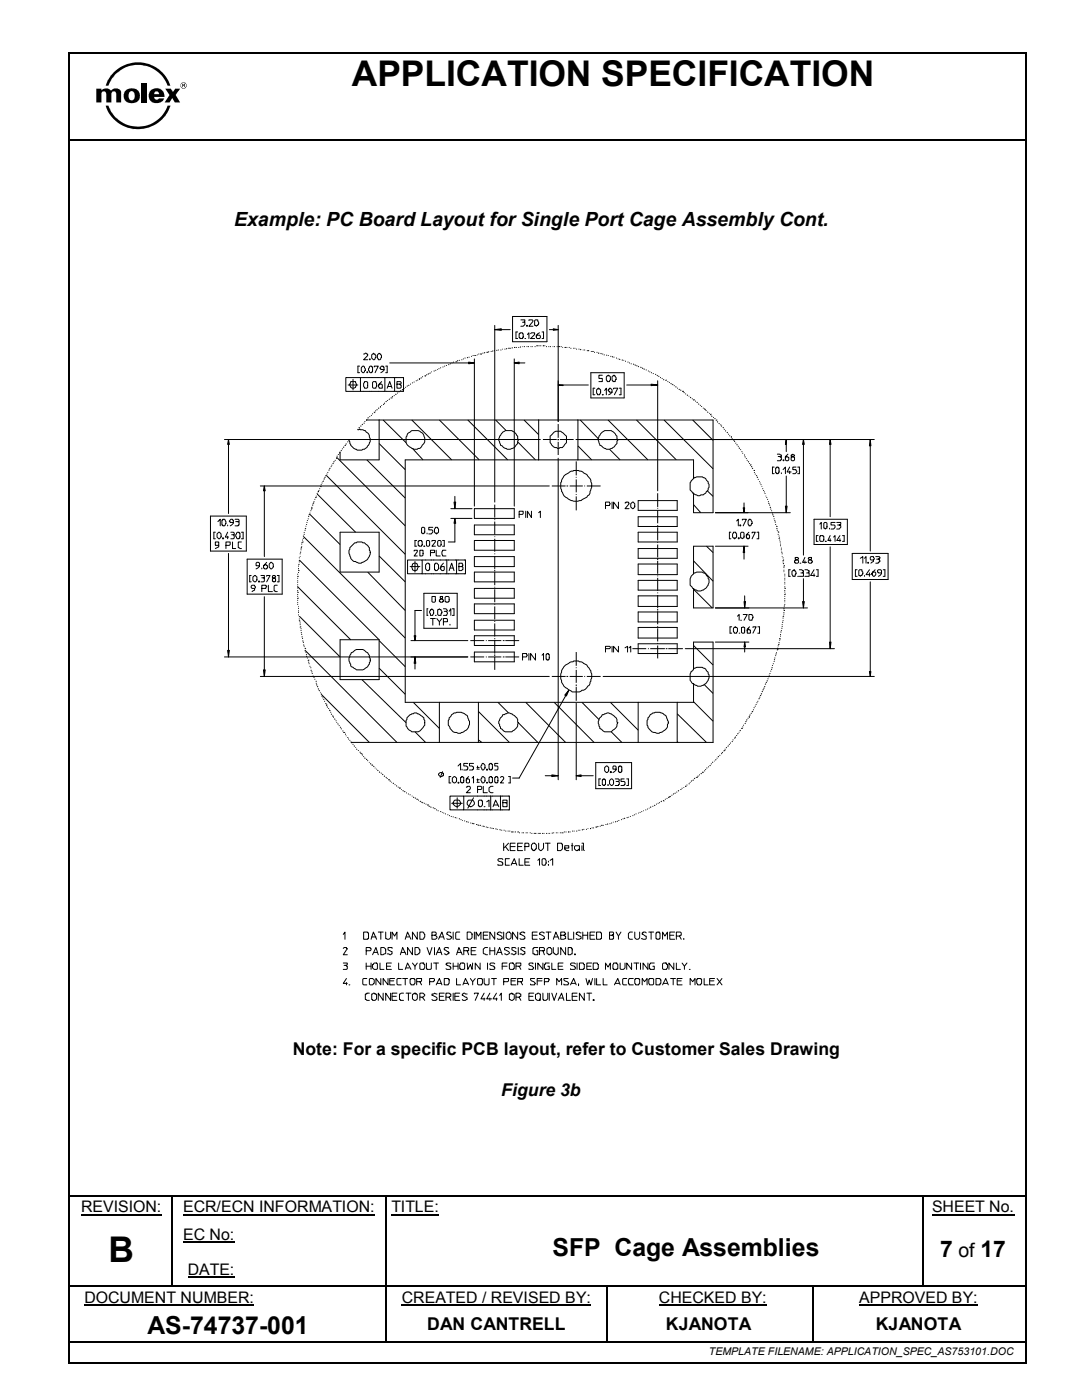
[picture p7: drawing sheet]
<svg xmlns="http://www.w3.org/2000/svg" width="216mm" height="279mm" viewBox="0 0 216 279" stroke-linecap="round" stroke-linejoin="round" font-family="sans-serif">
<defs><g id="words">
<g font-size="7.1">
<text x="70.2" y="17.2">APPLICATION SPECIFICATION</text>
<text x="21.6" y="251.8">B</text>
</g>
<g font-size="5">
<text x="110.2" y="250.6">SFP Cage Assemblies</text>
<text x="29.5" y="266.2">AS-74737-001</text>
</g>
<g font-size="4.6">
<text x="187.6" y="251">7</text>
<text x="195.6" y="251">17</text>
</g>
<g font-size="3.9">
<text x="46.7" y="45">Example: PC Board Layout for Single Port Cage Assembly Cont.</text>
<text x="191.3" y="251">of</text>
</g>
<g font-size="3.5">
<text x="58.4" y="210.6">Note: For a specific PCB layout, refer to Customer Sales Drawing</text>
<text x="100" y="218.7">Figure 3b</text>
<text x="85.3" y="265.5">DAN CANTRELL</text>
<text x="132.9" y="265.5">KJANOTA</text>
<text x="174.7" y="265.5">KJANOTA</text>
</g>
<g font-size="3.2">
<text x="16.2" y="242">REVISION:</text>
<text x="36.5" y="242">ECR/ECN INFORMATION:</text>
<text x="78.1" y="242">TITLE:</text>
<text x="186" y="242">SHEET No.</text>
<text x="36.5" y="247.5">EC No:</text>
<text x="37.5" y="254.4">DATE:</text>
<text x="16.9" y="260">DOCUMENT NUMBER:</text>
<text x="80.2" y="260">CREATED / REVISED BY:</text>
<text x="131.5" y="260">CHECKED BY:</text>
<text x="171.4" y="260">APPROVED BY:</text>
</g>
<text font-size="2.1" x="141.4" y="270.5">TEMPLATE FILENAME: APPLICATION_SPEC_AS753101.DOC</text>
</g></defs>
<g fill="#000">
<path d="M13.6 10.3h.4v.4h-.4zM204.5 10.3h.3v.4h-.3zM14 27.7h.3v.4h-.3zM204.3 27.7h.3v.4h-.3zM34.1 238.8h.3v.2h-.3zM34.1 238.4h.4v.4h-.4zM77 238.8h.2v.2h-.2zM77 238.4h.3v.4h-.3zM89.5 238.4h.3v.4h-.3zM184 238.8h.2v.2h-.2zM184 238.4h.3v.4h-.3zM204.4 238.4h.3v.4h-.3z"/>
<path d="M34.1 242.7h.3v.9h-.3zM34.1 249.6h.3v.9h-.3zM34.1 256.5h.3v.3h-.3zM46.8 256.5h.2v.3h-.2zM77 242.7h.2v.9h-.2zM77 249.6h.2v.9h-.2zM77 256.5h.2v.5h-.2zM89.5 256.5h.2v.3h-.2zM120.9 256.8h.3v.2h-.3zM120.9 256.5h.3v.3h-.3zM162 256.8h.3v.2h-.3zM162 256.5h.3v.3h-.3z"/>
<path d="M184 242.7h.2v.9h-.2zM184 249.6h.2v.9h-.2zM184 256.5h.2v.3h-.2zM13.6 271.8h.4v.3h-.4zM76.9 260.9h.4v.7h-.4zM76.9 267.7h.4v.4h-.4zM120.9 260.9h.3v.7h-.3zM120.9 267.7h.3v.4h-.3zM162 260.9h.3v.7h-.3zM162 267.7h.3v.4h-.3zM204.1 267.7h.4v.4h-.4zM204.4 267.7h.3v.4h-.3z"/>
<path d="M204.5 271.8h.3v.3h-.3z"/>
</g>
<g fill="none" stroke="#000" stroke-width=".34">
<path d="M13.8 10.7v261.1M14 10.5h190.5M204.6 10.7v261.1M14.3 27.9h190.2M14 238.6h20.1M34.5 238.6h42.5M77.3 238.6h12.2M89.8 238.6h94.2M184.3 238.6h20.1M14 267.9h62.9M14 271.9h190.5M77.1 261.6v6.1"/>
<path d="M77.3 267.9h43.6M121.1 261.6v6.1M121.2 267.9h40.8M162.3 267.9h41.8"/>
</g>
<path d="M16.2 242.4h16M36.5 242.4h38.3M36.5 247.9h10.3M37.5 254.8h9.3M78.1 242.4h9.5M186 242.4h16.4M16.8 260.5h33.9M80.2 260.5h37.7M131.5 260.5h21.5M171.4 260.5h23.7" fill="none" stroke="#000" stroke-width=".21"/>
<g fill="none" stroke="#000" stroke-width=".25">
<path d="M34.2 239v3.7M77.1 239v3.7M184.1 239v3.7M14 256.7h20.1M34.2 243.6v6M34.2 250.5v6M34.4 256.7h12.4M47 256.7h30M77.1 243.6v6M77.1 250.5v6M77.1 257v3.9M77.2 256.7h12.3"/>
<path d="M89.7 256.7h31.2M121.1 257v3.9M121.2 256.7h40.8M162.1 257v3.9M162.3 256.7h21.7M184.1 243.6v6M184.1 250.5v6M184.2 256.7h20.3M162.1 261.6v6.1"/>
</g>
<g fill="#000">
<path d="M25.8 18.5l.2-.3a.62 .62 0 0 1 .9 .7 .76 .76 0 0 1-.1 .8 .76 .76 0 0 1-.8 .3 1.19 1.19 0 0 1-.2-1.5zM25 18.1a1.56 1.56 0 0 0 0 2 1.56 1.56 0 0 0 1.9 .4 1.51 1.51 0 0 0 .9-2 1.51 1.51 0 0 0-2-.8z" fill-rule="evenodd"/>
<path d="M22.7 14.4a6.8 6.8 0 0 1 11.3 2.7h-.6a6.3 6.3 0 0 0-5.9-4.2 6.3 6.3 0 0 0-5.9 4.2h-.5l.6-1.4z" fill-rule="evenodd"/>
<path d="M30 18.1a1.49 1.49 0 0 0 .9 2.5 1.82 1.82 0 0 0 1.7-.6l.1-.4h-1a.5 .5 0 0 1-.6 .3 .5 .5 0 0 1-.3-.6h2.1a1.63 1.63 0 0 0-1-1.6 1.63 1.63 0 0 0-1.9 .4zM30.9 18.4l.6-.2 .2 .6h-.9z" fill-rule="evenodd"/>
<path d="M33 17.7h1.1l.4 .7 .5-.7h.9l-.8 1.3 .8 1.4h-1l-.5-.8-.6 .8h-.9l.9-1.4z" fill-rule="evenodd"/>
<path d="M36 17.1a.63 .63 0 0 1 1.2 0 .63 .63 0 0 1-1.2 0zM36.1 17.1a.55 .55 0 0 0 1.1 0 .55 .55 0 0 0-1.1 0z" fill-rule="evenodd"/>
<path d="M36.5 16.8l.2 .1v.1h-.2zM36.4 16.8v.6h.1v-.3h.2v.3h.2l-.1-.3 .1-.3z" fill-rule="evenodd"/>
<path d="M19.2 17.7h1v.4a1.26 1.26 0 0 1 1.9 0l.7-.4h.7l.5 .3 .2 .3v2.1h-1v-1.8l-.3-.4-.5 .1-.2 .3v1.8h-1v-1.7l-.3-.5h-.4l-.3 .3v1.9h-1z" fill-rule="evenodd"/>
<path d="M28.2 16.5h1.1v3.9h-1.1z" fill-rule="evenodd"/>
<path d="M21.1 21.1h.5a6.3 6.3 0 0 0 5.9 4.2 6.3 6.3 0 0 0 5.9-4.2h.6a6.8 6.8 0 0 1-6.5 4.7 6.8 6.8 0 0 1-6.4-4.7z" fill-rule="evenodd"/>
<path d="M93.5 72.3l1.2 .1-1.2 .2z" fill-rule="evenodd"/>
<path d="M98.7 65.8l1.3-.2v.3z" fill-rule="evenodd"/>
<path d="M102.6 72.4l1-.1v.3z" fill-rule="evenodd"/>
<path d="M110.4 65.6l1 .2-1 .1z" fill-rule="evenodd"/>
<path d="M111.4 76.8h1v.2z" fill-rule="evenodd"/>
<path d="M129.9 76.7l1.3 .1-1.3 .2z" fill-rule="evenodd"/>
<path d="M45.6 87.7l.2 1h-.4z" fill-rule="evenodd"/>
<path d="M52.7 97l.2 1h-.3z" fill-rule="evenodd"/>
<path d="M156.9 87.7v1h-.2z" fill-rule="evenodd"/>
<path d="M160.3 87.7l.2 1h-.4z" fill-rule="evenodd"/>
<path d="M165.7 87.7l.1 1h-.3z" fill-rule="evenodd"/>
<path d="M173.7 87.7l.1 1.3h-.3z" fill-rule="evenodd"/>
<path d="M90.6 100.2h.3l-.1 1.3z" fill-rule="evenodd"/>
<path d="M90.8 103.5l.1 .9h-.3z" fill-rule="evenodd"/>
<path d="M148.5 109l.1 1.3h-.3z" fill-rule="evenodd"/>
<path d="M148.3 101.3h.3l-.1 1z" fill-rule="evenodd"/>
<path d="M156.7 101h.4l-.2 1.3z" fill-rule="evenodd"/>
<path d="M45.4 129.8h.4l-.2 1.3z" fill-rule="evenodd"/>
<path d="M52.6 133.7h.3l-.2 1.3z" fill-rule="evenodd"/>
<path d="M82.8 131.1l.2 1.3h-.4z" fill-rule="evenodd"/>
<path d="M82.6 126.9h.4l-.2 .9z" fill-rule="evenodd"/>
<path d="M113.5 137.8l-.5 1.1-.3-.2z" fill-rule="evenodd"/>
<path d="M148.5 120.1h.3l-.2 1.2z" fill-rule="evenodd"/>
<path d="M148.6 128.1l.2 1h-.3z" fill-rule="evenodd"/>
<path d="M160.1 120.1h.4l-.2 1.2z" fill-rule="evenodd"/>
<path d="M165.5 128.1h.3l-.1 1.4z" fill-rule="evenodd"/>
<path d="M173.5 134h.3l-.1 1z" fill-rule="evenodd"/>
<path d="M110.1 154.6l1.3 .2-1.3 .2z" fill-rule="evenodd"/>
<path d="M115 154.8l1-.2v.4z" fill-rule="evenodd"/>
</g>
<g fill="none" stroke="#000" stroke-width=".2">
<path d="M69 75.4h2.9v2.7h-2.9zM69.5 76.8h1.9M70 76.2h1a1.04 1.04 0 0 1 0 1.1l-.4 .2-.6-.2a.92 .92 0 0 1 0-1.1zM70.4 75.7v2.1M71.8 73.1h-.4v1.3h.4M71.9 75.4h8.6v2.7h-8.6M72.2 73.2l.4-.1 .3 .5v.3l-.3 .5-.5-.4zM72.6 70.7l.3-.2 .5 .2v.3l-.8 .8h.8M72.7 76.2h.5a1.3 1.3 0 0 1 0 1.3h-.5l-.1-.4v-.6zM73.2 74.2h.2v.2h-.2zM73.2 74.4h.1M73.7 71.6h.2v.2h-.2z"/>
<path d="M73.7 73.2l.2-.1h.3v.1h.1v1h-.1v.2h-.3l-.4-.5zM73.9 71.8h.1M73.9 77.5h.1M74.2 70.8l.3-.1v-.2l.3 .2 .2 .3v.3l-.3 .5-.5-.3zM74.3 76.3l.2-.1h.5l.1 .3-.1 1h-.5l-.2-.2zM74.7 73.2v-.1h.8l-.7 1.3M75.3 70.8l.3-.3 .4 .2 .1 .6-.3 .5h-.3l-.2-.3zM76.2 76.2l-.6 .5-.1 .4 .1 .4h.7l-.1-.8h-.4l-.3 .3M76.6 73.7h-.6v-.1h-.2a.59 .59 0 0 1 .7-.5v.1h.1v.7l-.6 .5M76.8 75.4v2.7M77 73.1h.3v1.3h-.3M77.3 77.5l.5-1.3 .4 1.3"/>
<path d="M77.3 79.9h.1M77.4 77.1h.7M77.8 72.4h16.9M77.8 79.6l-.2 .2M77.9 79.4h.2M78.1 79.4h.1M78.4 79.1l-.2 .1M78.6 79h.1M78.7 75.4v2.7M79.1 78.6l-.2 .2M79.2 76.7l.9 .1v.5l-.2 .2h-.7v-1.3h.7l.2 .3-.4 .2M79.2 78.4h.2"/>
<path d="M79.7 78.1l-.2 .2M79.9 77.9h.2M80.3 77.6v.2h-.1M80.7 77.5l-.2 .1M80.9 77.3h.1M81.3 77l-.1 .1M81.7 76.8l-.2 .2M81.8 76.7h.2M82.3 76.3v.2M82.6 76.2v.1M83 76h.1M83.3 75.9h.1"/>
<path d="M83.6 75.7h.1M83.8 75.5l-.2 .2M84.1 75.4l-.2 .1M84.2 75.2h.2M84.8 75h.1M85.2 74.7l-.1 .2M85.6 74.5l-.2 .2M85.9 74.4l-.2 .1M86.1 74.2h.1M86.5 74h.1M86.9 73.9h.1M87.2 73.7h.1"/>
<path d="M87.5 73.6h.2M87.8 73.4h.2M88.3 73.2h.2M88.6 73.1h.2M89 72.9h.2M89.5 72.8h.1M89.8 72.6h.2M90.4 72.3h.2M91.1 72.1l-.2 .2M91.4 71.9l-.2 .2M91.6 71.9h.1M92.1 71.8h.1"/>
<path d="M92.4 71.6h.1M92.7 71.5h.2M93.3 71.3l-.1 .2M93.5 72.3l1.2 .1-1.2 .2zM93.5 71.3h.2M94 71.1h.2M94.3 71h.2M94.7 71h.1M94.7 71.6v29.4M94.8 71h.1M95.2 70.8h.1M95.5 70.7h.1"/>
<path d="M95.8 70.7h.2M96 70.7h.1M96.3 70.5h.1M96.8 70.3l-.2 .2M97.1 70.3h.1M97.1 70.3h.2M97.6 70.1l-.2 .2M97.9 70.1h.2M98.4 70l-.1 .1M98.6 70h.1M98.7 65.8l1.3-.2v.3zM98.7 64.9v35.3"/>
<path d="M98.7 65.8h3.1M99.2 69.9l-.1 .1M99.4 69.9h.1M99.9 69.9h.1M100.2 69.7h.1M100.7 69.7h.1M101.2 69.5l-.2 .2M101.5 69.5h.1M101.8 69.5h.2M102.3 69.3l-.1 .2M102.3 63.2h6.8v5h-6.8zM102.6 72.4l1-.1v.3z"/>
<path d="M102.6 69.3h.1M102.6 72.4h2.1M102.6 69.3h.2M102.6 71.6v29.4M103 69.3h.1M103.3 66.3h-.3v1.3h.3M103.4 69.3h.2M103.6 66.6h.2v-.2h.5v.2h.1v.8h-.1v.2h-.5v-.2h-.2zM103.9 63.8h.8v.3l-.1 .2h.1v.5l-.3 .3h-.5M103.9 69.2l-.1 .1M104.3 69.2h.1M104.3 64.3h.3"/>
<path d="M104.6 69.2h.1M104.7 67.6h.2zM104.7 67.6h.1M105.1 64.9h.1v.2h-.1zM105.1 69.2h.1M105.2 64.9h.1M105.2 66.8l.3-.4v1.2M105.4 69.2h.1M105.5 64v-.2h.7l.1 .2-.8 1.1h.8M105.9 66.6l.1-.2h.7v.4l-.8 .8h.8M105.9 69.2h.1M106.2 69.2h.1"/>
<path d="M106.7 64l.6-.2v.3l.2 .2-.2 .6-.3 .2-.3-.2zM106.7 69.2h.1M107 69h.2M107.2 69h.1M107.5 69h.2M107.7 66.4a.92 .92 0 0 0-.7 1l.2 .2h.5l.1-.2v-.3l-.1-.2h-.5l-.2 .3M107.8 69h.2M108.2 66.3h.3v1.3h-.3M108.3 69h.1M108.3 69h.2M108.6 69h.2M109 69.2h.1"/>
<path d="M109.4 69.2h.2M109.6 65.8h1.8M109.8 69.2h.1M110.3 69.2h.1M110.4 65.6l1 .2-1 .1zM110.6 69.2h.1M111.1 69.2h.2M111.4 76.8h1v.2zM111.4 64.9v19.2M111.4 69.2h.1M111.4 76.8h6M111.5 69.2h.1"/>
<path d="M111.9 69.2h.2M112.2 69.3h.2M112.7 69.3h.1M112.7 69.3h.2M113 69.3h.2M113.5 69.3h.2M113.8 69.5h.2M114.3 69.5h.2M114.6 69.5h.2M115 69.7h.1M115.4 69.7h.2M115.8 69.7l.2 .2"/>
<path d="M116.3 69.9h.1M116.6 69.9h.2M117.1 70h.2M117.3 70h.1M117.4 70h.2M117.9 74.4h6.6v5h-6.6zM117.9 70.1h.2M118.2 70.1h.1M118.2 70.1h.2M118.5 70.3h.2M118.7 77.5h-.3v1.3h.3M119 70.3h.2"/>
<path d="M119.3 77.5l.5 .3v.6l-.1 .4h-.5l-.2-.4v-.6l.3-.2zM119.4 70.5h.1M119.8 70.5l.2 .2M120.2 78.8h.2zM120.2 74.9h-.7v.6h.7v.7h-.7M120.2 70.7h.2M120.5 70.8h.1M120.6 76.2h.1M120.6 77.9l.4-.4v1.3M121 75.2l.5-.3 .3 .3v.5a.41 .41 0 0 1-.3 .5 .41 .41 0 0 1-.5-.3zM121 70.8l.2 .2M121.3 71h.2"/>
<path d="M121.8 71.1h.2M122.1 75.2l.3-.3 .4 .1 .1 .4-.1 .8h-.5l-.2-.3zM122.1 78.3h-.5v-.2l-.3-.2 .3-.4 .5 .3a.9 .9 0 0 1-.6 1M122.1 71.1l.2 .2M122.4 77.6v-.1h.9l-.7 1.3M122.4 71.3h.2M122.9 71.5h.2M123.3 71.6h.1M123.6 77.5h.3v1.3h-.3M123.6 71.6l.1 .2M124.1 71.8l.1 .1M124.4 71.9h.1"/>
<path d="M124.7 72.1h.2M125.1 76.8h6.1M125.2 72.3h.2M125.5 72.4h.2M125.9 72.6h.1M126.4 72.6l.1 .2M126.7 72.8l.1 .1M127 72.9l.2 .2M127.3 73.1l.2 .1M127.8 73.2l.2 .2M128.1 73.4l.2 .2M128.4 73.6l.2 .1"/>
<path d="M128.9 73.7v.2M129.3 74h.2M129.6 74.2h.2M129.9 76.7l1.3 .1-1.3 .2zM129.9 74.4h.2M130.3 74.5h.1M130.7 74.7h.1M131.1 74.9l.1 .1M131.2 76v22M131.4 75l.1 .2M131.7 75.4h.2M132 75.5h.2"/>
<path d="M132.4 75.7l.1 .2M132.8 75.9h.1M132.8 75.9v.1M133.2 76.2h.1M133.5 76.3h.1M133.8 76.5l.2 .2M134.2 76.7l.1 .1M134.5 77h.1M134.8 77.1l.2 .2M135.1 77.5h.2M135.5 77.6l.1 .2M135.8 77.8l.1 .1"/>
<path d="M136.1 78.1h.2M136.3 78.1h.1M136.4 78.3l.2 .1M136.7 78.6h.2M137.1 78.8l.1 .2M137.4 79.1h.1M137.7 79.2l.2 .2M138 79.6h.2M138.4 79.8h.1M138.4 79.8l.1 .1M44.8 87.7h63M45.6 87.7l.2 1h-.4z"/>
<path d="M45.6 87.7v14.8M51.9 97h57.7M52.7 97l.2 1h-.3zM52.7 97v14.1M62.8 99.6v.1M63 99.2h.1M63 99.2v.2M63.1 98.9v.2M63.3 98.4v.2l7.7 7.6M63.5 98.1h.1M63.5 98.1v.2M63.6 97.8v.2"/>
<path d="M63.8 97.5v.1M64 97.1h.1M64 97v.1M64.1 96.6v.2M64.3 96.3v.2M64.6 96h-.2v.1M64.8 95.5l-.2 .2M64.9 95l.2-.1 15.8 15.7M64.9 95.2l-.1 .1M65.2 94.5v.2M65.4 94.2v.2M65.7 93.7l-.1 .2"/>
<path d="M65.9 93.4l-.2 .2M66.1 93v.2M66.2 92.8v.1M66.5 92.4l-.1 .2M66.7 92.1l-.2 .1M66.9 91.8v.1M67.1 91.4h.1M67.2 91.3l13.7 13.6M67.4 91l-.2 .1M67.5 90.6v.2M67.9 90.3l-.2 .2M68.2 89.8l-.2 .2"/>
<path d="M68.3 89.5v.2M68.7 89.2l-.2 .1M68.8 88.9h.1M68.8 88.9v.1M69.1 88.5l-.1 .2M69.3 88.2h.2M71.4 85.6v.2l.4-.2 .1 .2a1.91 1.91 0 0 1 1.5 .6l.3 .5v.3a1.3 1.3 0 0 1 0 1.3l-.3 .5a1.22 1.22 0 0 1-1 .7l-.2 .1h-1l-.1-.1a1.79 1.79 0 0 1-1.3-1.5l-.2-.2v-.3v.2M71.8 85.3l-.2 .1M72.1 85l-.2 .1M72.4 84.6l-.2 .2M72.6 84.5h.1M72.7 84.1h.2"/>
<path d="M73.2 91.8l7.7 7.6M73.2 83.8l-.1 .1M73.2 83.7v.1M73.2 83.8h69.1v18.5h-3.9v-3.9M73.5 83.3l-.1 .2M73.7 83.1h.2M74.2 82.8l-.2 .2M74.3 82.5v.2M74.7 82.3h.1M74.7 82.2v.1M74.8 82h.2M75.3 81.7l-.2 .2"/>
<path d="M75.6 88.5l5.3 5.2M75.6 83.8v8h-7.7v-1.7M75.6 81.4l-.1 .1M75.8 81.2h.1M75.8 81.2h.2M76.2 80.9v.1M76.5 80.7h.1M76.5 83.8l4.5 4.5M76.8 80.4l-.2 .2M77.1 80.1l-.1 .1M81.3 86.6l.9-.7h1.2a1.78 1.78 0 0 1 1 2.8l-.2 .2a.81 .81 0 0 1-.8 .6 1.13 1.13 0 0 1-1.4-.2l-.7-.4-.3-.6v-1.1zM82.2 83.8l7.9 8"/>
<path d="M82.3 89.5l2.1 2.3M87.7 83.8l7.9 8M90.8 99.1v2.4M93.3 83.8l8 8M98.9 83.8l2.1 2.1M100.3 86.2l.5-.3h1.4l.1 .2a2.28 2.28 0 0 1 1.1 1.8 2.33 2.33 0 0 1-1.2 1.6 1.1 1.1 0 0 1-1.4 0l-.3-.2a1.9 1.9 0 0 1-.8-2.3zM103.3 88.2l3.5 3.6M104.6 83.8l2.9 2.9M107.5 83.8v8M108.3 87.7h2.8M109.8 87l1.1-.9a1.89 1.89 0 0 1 1.8 .6l.3 .3v1.3l-.3 .4a.92 .92 0 0 1-1 .6l-.2 .2h-.2l-.9-.3-.3-.3-.3-.6zM110.1 97h2.8"/>
<path d="M111.3 87.7h.2M111.4 84.6v2.8M111.4 87.7v.2M111.4 88.2v2.6M111.4 91.4v64.2M111.7 87.7h2.8M112.5 95a3.6 3.6 0 0 1 2.9-1.1l.2 .1a3.5 3.5 0 0 1 2.3 1.8v.3a1.88 1.88 0 0 1-.2 2v.3a4 4 0 0 1-2.4 1.6 3.2 3.2 0 0 1-2.9-1.4l-.5-1.1v-1.2zM113 97h.4M113.7 97h2.6M115 87.7h59.5M115 92.1v2.8M115 95.2v.1"/>
<path d="M115 95.7v2.6M115 98.6v.2M115 99.1v2.8M115.3 89l2.8 2.8M115.3 83.8v8M115.8 83.8l3.6 3.7M116.6 97h.2M117.1 97h2.7M119.8 86.6l.8-.7h1.4l.1 .2a2.61 2.61 0 0 1 1.2 1.8l-.2 .1v.5a2.37 2.37 0 0 1-2.1 1.2l-.6-.4a1.69 1.69 0 0 1-.7-2.4zM121.3 83.8l8 8M121.6 89.7l2.1 2.1M127 83.8l8 8"/>
<path d="M127.3 99.9h7.8v2h-7.8zM131.2 98.4v2.8M132.5 83.8l9.8 9.8M138.2 83.8l4.1 4.1M138.4 95.5a2.29 2.29 0 0 1 1.8-.3l.1 .1a.89 .89 0 0 1 .8 .7l.4 .6a2.37 2.37 0 0 1-1.2 2.2l-1.1 .1-.8-.5M138.4 95.5l-.7 .8v1.5l.5 .6h.2M138.4 95.2l.1 .1M138.4 95.5v-3.7h-57.5v48.4h57.5v-3.8M138.7 80.1h.2M139 80.2l.2 .2M139.4 80.6l.1 .1M139.7 80.9h.1"/>
<path d="M140 81v.2M140.3 81.4v.1M140.5 81.5l.1 .2M140.6 81.7h.1M140.8 81.9l.2 .1M141.1 98l1.2 1.1M141.1 82.2l.2 .1M141.5 82.5h.1M141.8 82.7h.1M141.8 82.7v.1M141.9 83l.2 .1M142.3 83.3h.2"/>
<path d="M142.6 83.5l.1 .2M142.9 83.8h.1M142.9 83.8v.1M143.1 84.1l.2 .2M143.4 84.5l.2 .1M143.7 84.8h.1M143.9 85l.2 .1M144.2 85.3l.2 .1M144.5 85.6v.2M144.7 85.9l.2 .2M145 86.2l.2 .2M145.4 86.6v.1"/>
<path d="M145.5 86.9l.2 .1M145.8 87.2h.1M146 87.5h.2M146.3 87.9h.1M146.5 88l.1 .2M146.8 88.3v.2M147 88.7l.2 .2M147.3 89v.2M147.5 89.3v.2h.1M147.8 89.7v.1M148 90.1h.1M148.1 90.5h.2"/>
<path d="M148.5 90.8h.1M148.6 91.1l.2 .2M148.9 91.4v.2M149.1 91.8v.1M149.3 92.1l.1 .1M149.6 92.4v.2M149.7 92.8h.1M149.7 92.8v.1M149.9 93l.2 .2M150.1 93.4l.1 .2M150.4 93.9h.1M150.5 94.2v.2"/>
<path d="M150.7 94.5v.2M150.9 94.9l.1 .1M151 95.2l.2 .1M151.2 95.7h.2M151.6 96v.1M151.7 96.3v.2M151.8 96.6v.2M152 97v.1M152.2 97.5v.1M152.4 97.8v.2M152.5 98.1v.2M152.7 98.4v.2"/>
<path d="M152.8 98.9v.2M153 99.2v.2M153.2 99.6v.1M154.5 93.2h-.4v1.3h.4M154.9 93.2h.4v.2h.1v1h-.1v.1h-.4v-.1h-.1v-1h.1zM155.1 90.6l.8 .2v.3h-.3l.3 .2v.5h-.2v.1h-.6M155.3 91.1h.3M155.9 94.4v.1zM155.9 94.5h.1M156.3 91.8h.1v.1h-.1zM156.3 91.9h.1M156.3 93.7l.4-.5v1.3"/>
<path d="M156.9 87.7v1h-.2zM156.9 87.7v2.4M156.9 95v7.3M157.2 90.6l-.5 .5v.7l.2 .1h.3l.2-.1v-.5l-.5-.2-.2 .3M157.6 93.2l-.5 1h.8M157.6 94v.5M157.9 91.3l.3-.2 .3 .2v.5l-.1 .1h-.4l-.1-.1zM157.9 90.8l.3-.2 .3 .2v.2l-.6 .1zM158.8 93.2h-.6v.5h.6l.2 .5-.3 .3h-.5M159.2 93.2h.3v1.3h-.3M160.3 87.7l.2 1h-.4zM160.3 87.7v23.1"/>
<path d="M165.7 87.7l.1 1h-.3zM165.7 87.7v15.4M173.7 87.7l.1 1.3h-.3zM173.7 87.7v22.3M42 103h7.1v7h-7.1zM43 106.2h-.3v1.3h.3M43.3 106.6l.3-.4 .5 .4v.6l-.3 .3-.5-.3zM43.5 104.1l.4-.5v1.3M43.6 108.8h-.6v-.6h.6v.9l-.6 .4M44.3 103.8h.1v-.2h.4a.71 .71 0 0 1 .3 .8 .71 .71 0 0 1-.7 .5v-.1h-.1zM44.4 107.4h.2v.1h-.2zM44.4 107.4v.1z"/>
<path d="M45.1 108.8h.7l.1-.1v-.5h-.8v1.3M45.4 104.8v.1zM45.4 104.9h.1M45.4 106.2l-.4 1h.6M45.4 107v.5M45.6 110.4v20.7M46.1 106.2h.5l.1 .2v.3h-.1l.1 .2v.5l-.1 .1h-.5M46.2 106.7h.4M46.4 108.2v1.3h.6M46.6 104.3h-.7v-.2h-.1l.3-.5h.3v.2h.2v.6l-.7 .5M46.9 103.6h.6l.2 .2v.3h-.3l.3 .2v.5h-.2v.1h-.6M47 104.1h.4"/>
<path d="M47.2 106.4l.2-.2h.3v.2h.2v1h-.2v.1h-.3l-.4-.5zM48.2 108.2h-.7v1.1l.7 .2M48.2 106.2h.3v1.3h-.3M49.3 111.6h7v7h-7zM50.1 114.9h-.3v1.2h.3M50.5 115.1l.3-.2 .5 .2v.7l-.3 .3-.5-.3zM50.8 117.4h-.5l-.2-.1v-.3l.2-.2h.5l.2 .3-.2 .7-.5 .3M51.6 116h.2v.1h-.2zM51.8 112.9h-.7v-.5l.2-.2h.3l.2 .2v.6l-.7 .5M52.1 114.9h.6v.4h-.1h.1v.7l-.6 .1M52.2 113.4v.1zM52.2 113.5h.1"/>
<path d="M52.2 117.4h.8l.2-.4h-.2v-.2h-.8v1.3M52.2 115.3h.4M52.7 119.1v15.9M53.2 112.2a1.41 1.41 0 0 0-.6 1.2h.1v.1h.5v-.1h.2v-.5h-.2v-.2h-.5l-.1 .3M53.2 115v-.1h.7l-.7 1.2M53.6 116.8v1.3h.8M54 112.2l.5 .4v.6l-.3 .3-.5-.3v-.6zM54.4 115.5l.3-.2 .3 .2-.1 .6-.5-.1zM54.4 115l.1-.1h.4l.1 .2-.1 .2h-.5zM55.3 116.8h-.4l-.2 .2v.9l.6 .2M55.3 114.9h.4v1.2h-.4M59.4 115h.1"/>
<path d="M59.4 118.2h.1M59.4 119.4h.1M59.4 117l10.6 10.7M59.4 114.5v.2M59.4 115v.1M59.4 115.3v.2M59.4 115.8v.2M59.4 116.1v.2M59.4 116.6v.2M59.4 117.3v.1M59.4 117.8v.1M59.4 118.1v.1"/>
<path d="M59.4 118.6v.1M59.4 118.9v.2M59.4 119.4v.1M59.4 119.7v.2M59.6 113.9h.1M59.6 112.9v.2M59.6 113.4v.1M59.6 113.7v.2M59.6 114.2v.1M59.7 111.9v-.1l15.9 15.9M59.7 111.3v.1M59.7 112.1v.1"/>
<path d="M59.7 112.6l-.1 .1M59.9 110.4v.2M59.9 111v.1M60.1 109.3h.1M60.1 109.3v.2M60.1 109.6v.2M60.1 110.1l-.2 .2M60.2 108.5v.2M60.2 109v.1M60.4 108.2h.1M60.4 107.7v.2M60.4 108.2l-.2 .1"/>
<path d="M60.5 106.9v.2l20.4 20.2M60.5 107.4v.1M60.7 106.2v.2M60.7 106.6v.1M60.9 105.7v.2M61 104.9v.2M61 105.4l-.1 .2M61.2 104.3h.1M61.2 104.6v.2M61.3 103.8v.2M61.5 103.5v.1M61.7 102.8v-.1h.1l6.1 6"/>
<path d="M61.7 103l-.2 .1M61.8 102.3v.2M62 101.9v.1M62.1 101.5h.1M62.1 101.5v.2M62.3 101.2l-.2 .1M62.5 100.4h.1M62.5 100.4v.1M62.5 100.7l-.2 .2M62.7 100v.2M67.9 106.2h7.7v8h-7.7zM69.8 109.3l1-1h.3l.1-.1h1l.2 .1h.3l.4 .4a1.27 1.27 0 0 1 .6 1.1 1.13 1.13 0 0 1-.2 1.5 2.01 2.01 0 0 1-2.4 .9l-.1-.1a1.3 1.3 0 0 1-1.2-1.3l-.2-.4z"/>
<path d="M73.4 114.2l7.5 7.6M75.6 111l5.3 5.1M81.3 111.8h2.9v2.7h-2.9zM81.8 113.1h2M82.3 112.6l.3-.2a.73 .73 0 0 1 .8 .9 .73 .73 0 0 1-1.1 .4l-.1-.5zM82.6 110v-.2h.7v.3l-.7 .9h.7M82.8 112.1v2.1M83.1 107.9h-.3v1.1h.3M83.4 108h.2v-.1h.5v.1h.1v.8h-.1v.2h-.5v-.2h-.2zM83.8 109.8h.6v1l-.2 .2h-.4zM84.2 105.2h.4l.2 .2v1l-.4 .2-.3-.2v-1zM84.2 111.8h8.7v2.7h-8.7"/>
<path d="M84.6 109h.2zM84.6 118.4h6.6v7h-6.6zM85.2 106.4v.2zM85.2 106.4h.1M85.2 107.9h.4l.1 .1v.8l-.1 .2h-.4l-.1-.2v-.8zM85.2 112.4h.4v.2h.1v1.1h-.1v.2a.48 .48 0 0 1-.7-.4v-.8zM85.9 110.3h.8v-.5h-.8v1.2M86.2 113.9h.1M86.2 108v-.1h.7v.3l-.7 .8h.7M86.2 119h.7v1.1l-.2 .1-.5-.1zM86.4 105.2h-.8v.5h.6l.2 .2v.3l-.3 .4h-.5M86.7 112.6h.2v-.2a.48 .48 0 0 1 .6 .3v.8a.48 .48 0 0 1-.6 .4v-.2h-.2z"/>
<path d="M86.9 105.2h.4l.2 .4v.6l-.3 .2v.2l-.5-.4v-.6zM87 109.8v1.2h.8M87.3 108a.42 .42 0 0 1 .7 0v.8a.42 .42 0 0 1-.7 0zM87.8 119h.5l-.1 .5-.4-.1zM88 119.5l-.3 .2v.4h.1v.1l.7-.1v-.4l-.3-.2M88.3 107.9h.3v1.1h-.3M88.5 112.4l-.5 .5-.2 .6h.2l.2 .4h.3l.1-.2v-.6h-.6l-.2 .3M88.8 119.2l.2-.2h.5l.1 .2v.9h-.1v.1l-.7-.1zM89 109.8h-.7l-.1 .3 .1 .9h.7M89.2 111.8v2.7M89.6 113.9l.5-1.5 .5 1.5M89.8 113.4h.6"/>
<path d="M90 103.5h4.2M90 101.5h4.2M90.6 100.2h.3l-.1 1.3zM90.8 103.5l.1 .9h-.3zM90.8 103.5v4.7h-1.3M91.1 111.8v2.7M91.6 113.1h.6l.2 .1v.5l-.3 .2h-.5v-1.5h.6l.2 .5-.3 .2M94.7 101.5h7.9v2h-7.9zM94.7 104.8h7.9v1.9h-7.9zM94.7 107.9h7.9v1.9h-7.9zM94.7 111.1h7.9v2h-7.9zM94.7 114.2h7.9v1.9h-7.9z"/>
<path d="M94.7 117.4h7.9v2h-7.9zM98.7 100.7v2.6M98.7 103.6v.2M98.7 104.1v2.6M98.7 107.1v.1M98.7 107.5v2.6M98.7 110.4v.2M98.7 111v2.5M98.7 113.7v.3M98.7 114.2v2.6M98.7 117.1v.2M98.7 117.6v2.6"/>
<path d="M103.6 102.7h.7l.1-.7h-.8v1.3M104.9 102v1.3M106 102v1.3l-.8-1.3v1.3M107.5 102.3l.3-.3v1.3M120.8 100.9h.8l.2-.4-.2-.3h-.8v1.3M122.1 100.2v1.3M123.4 100.2v1.3l-1-1.3v1.3M124.7 100.4h.2v-.2h.5v.2h.1l-.8 1.1h.8M125.9 100.5l.3-.3 .5 .3v.7l-.3 .3-.5-.3zM127.3 106.2h7.8v2h-7.8zM127.3 103.1h7.8v2h-7.8zM127.3 109.5h7.8v1.9h-7.8z"/>
<path d="M127.3 112.6h7.8v2.1h-7.8zM127.3 115.8h7.8v2h-7.8zM127.3 118.9h7.8v2.1h-7.8zM131.2 101.3v.2M131.2 101.9v2.5M131.2 104.8v.1M131.2 105.2v2.7M131.2 108.2v.1M131.2 108.7v2.6M131.2 111.4v.4M131.2 111.9v2.6M131.2 114.9v.1"/>
<path d="M131.2 115.3v2.6M131.2 118.2v.2M131.2 118.7v2.6M138.4 114.5a2.29 2.29 0 0 1 1.8-.3l.1 .1a.89 .89 0 0 1 .8 .7 1.89 1.89 0 0 1-1.3 2.9h-.6l-.8-.5M138.4 114.5l-.5 .5-.2 .5v1.3l.5 .6h.2M138.4 100.7l1.4 1.6M138.4 111.9l3.9 4.1M138.4 117.6l3.7 3.7M138.4 114.5v-5.5h3.9v12.3h-3.9v-3.9M141 109l1.3 1.3M142.7 102.3h15M142.7 109h6.6"/>
<path d="M145.8 106.2h-.3v1.3h.3M146.3 106.2h.5l.2 .4v.6l-.4 .2v.1l-.4-.3v-.6zM147 104l.3-.4v1.3M147.3 107.4h.2v.1h-.2zM147.3 107.4h.2zM147.6 104.8h.2v.1h-.2zM147.8 104.8v.1zM147.8 106.4a.42 .42 0 0 1 .7 0v1l-.4 .1-.3-.1zM148.1 103.8v-.2h.8l-.6 1.3M148.3 101.3h.3l-.1 1zM148.5 109l.1 1.3h-.3zM148.5 100.4v1.9"/>
<path d="M148.5 109v2.6M148.6 118.9v2.4M149.4 103.6h.3l.4 .5v.3l-.4 .5h-.3l-.1-.3v-.6zM149.4 106.2l-.5 .5v.7h.2v.1h.3v-.1h.2l-.2-.7h-.3l-.2 .3M150.1 106.4v-.2h.6l-.6 1.3M151 106.2h.4v1.3h-.4M153.3 100.4l.2 .1M153.3 100v.2M153.5 100.7l.1 .2M153.6 101.2l.2 .1M153.8 101.5v.2M154 101.9v.1"/>
<path d="M154.1 102.3v.2M154.1 102.7l.2 .1M154.3 103l.2 .1M154.5 103.5v.1M154.6 103.8v.2M154.6 104.1l.2 .2M154.8 104.6v.2M154.9 105.1h.1M154.9 104.9v.2M154.9 105.4l.2 .2M155.1 105.7v.2M155.3 106.2h.1"/>
<path d="M155.3 106v.2M155.3 106.6v.1M155.4 107.4h.1M155.4 106.9v.2M155.4 107.4v.1M155.6 108.2h.1M155.6 107.7v.2M155.7 108.5v.2M155.7 108.8v.2M155.9 109.3v.2M155.9 109.6v.2M155.9 110.1l.2 .2"/>
<path d="M156.1 110.4v.2M156.1 111v.1M156.3 111.8h.1M156.3 111.3v.1M156.3 111.8v.1M156.3 112.1v.1M156.3 112.4l.1 .2M156.4 112.9h.1M156.4 112.9v.2M156.4 113.2v.2M156.4 113.7v.2M156.4 114v.2"/>
<path d="M156.6 118.6h.1M156.6 117.4h.1M156.6 114.5v.2M156.6 114.9v.1M156.6 115.3v.2M156.6 115.7v.1M156.6 116.1v.2M156.6 116.5v.1M156.6 117v.1M156.6 117.3v.1M156.6 117.8v.1M156.6 118.1v.1"/>
<path d="M156.6 118.6v.1M156.6 118.9v.2M156.6 119.4v.1M156.6 119.7v.2M156.7 101h.4l-.2 1.3zM157.7 113.7h-.3v1.3h.3M158 114l.4-.1v-.2l.3 .2 .1 .3-.1 .8h-.5l-.2-.3zM158.7 111.3h.5l.1 .3-.5 .2v-.2h-.1zM158.8 111.8l-.3 .1 .2 .5h.5l.1-.2v-.3l-.3-.1M159.2 115h.1zM159.2 115h.1M159.5 113.7l.8 .2v.3h-.2v.1h.2v.7h-.8"/>
<path d="M159.6 112.4h.2zM159.8 112.4h.1M159.8 114.3h.3M160.3 115.5v5.8M160.6 111.3l-.5 .9h.9M160.6 113.7l.9 .2v.3h-.2v.1h.2v.7h-.9M160.6 111.9v.5M161 114.3h.3M161.5 111.3h.4v.3h-.1v.2l-.5-.2zM161.6 111.8l-.3 .1v.3l.2 .2h.4v-.2h.2v-.3l-.3-.1M162.4 113.7l-.6 1.2h.8M162.4 103.6h6.7v5.1h-6.7z"/>
<path d="M162.4 114.5v.5M162.9 113.7h.3v1.3h-.3M163.2 106.9h-.3v1.1h.3M163.6 104.6l.3-.3v1.3M163.6 107l.1-.1 .7 .1v.9l-.2 .1h-.5l-.1-.1zM164.4 104.4l.1-.1h.3l.2 .1v1l-.3 .2-.3-.2zM164.7 108h.1zM165.5 105.4v.2zM165.5 105.4h.1M165.7 106.9l-.5 1h.6M165.7 107.5v.5M165.7 109.1v20.4"/>
<path d="M166.3 107.2l.3-.3v1.1M166.6 104.3h-.8v.5h.7a.49 .49 0 0 1-.2 .8h-.5M167 104.3h.8v.3l-.3 .2 .3 .1v.3l-.3 .4h-.5M167.1 104.8h.4M167.6 106.9l-.6 1h.8M167.6 107.5v.5M168.1 106.9h.3v1.1h-.3M170.1 110.4h7.1v5.3h-7.1zM171 113.7h-.3v1.3h.3M171.4 113.9l.1-.2h.5v.3l.2 .2-.2 .7-.3 .1-.3-.1zM171.7 111.4l.5-.3v1.3M172.5 114.9v.1z"/>
<path d="M172.5 114.9h.1M172.5 111.4l.3-.3v1.3M173.1 112.2h.2v.2h-.2zM173.3 112.2h.1M173.5 113.7l-.7 1h.9M173.5 114.3v.7M173.7 116.1v18.9M174.3 111.8h-.5l-.1-.2 .1-.5h.5l.2 .3-.2 .7-.5 .3M174.6 113.7a1.22 1.22 0 0 0-.7 1l.6 .3 .3-.3v-.4l-.2-.1h-.5l-.2 .3M174.8 111.1h.6l.2 .2v.1l-.3 .2h.1l.2 .5h-.2l-.1 .3h-.5M174.9 111.6h.4M175.9 114.3h-.6v-.1h-.2v-.3l.2-.2h.4l.2 .2v.6l-.6 .5"/>
<path d="M176.2 113.7h.4v1.3h-.4M44.8 131.1h48.5M45.4 129.8h.4l-.2 1.3zM51.9 135h57.7M52.6 133.7h.3l-.2 1.3zM59.4 120.2v.2M59.4 120.5v.2M59.6 121v.2M59.6 121.3v.2M59.6 121.8v.2M59.6 122.1v.2M59.6 122.6v.2"/>
<path d="M59.7 124h.1M59.7 123.1v-.1l8.2 8.1M59.7 123.4v.2M59.7 123.8v.2M59.9 125.1h.1M59.9 124.2v.2M59.9 124.6v.2M59.9 125.1v.1M60.1 125.4v.2M60.1 125.7v.2M60.1 126.2l.1 .2M60.2 126.5v.2"/>
<path d="M60.2 127l.2 .2M60.4 127.3v.2M60.4 127.8l.1 .2M60.5 128.1v.2M60.5 128.7l.2 .1M60.7 129v.1M60.9 129.5h.1M60.9 130v-.2l18.3 18.4M60.9 129.3v.2M61 130.6h.2v.2M61 130.1v.2M61.2 130.9v.2"/>
<path d="M61.3 131.2v.2M61.5 131.7h.1M61.5 131.7v.2M61.5 132.1l.2 .1M61.7 132.4v.1M61.8 132.9v.2M62 133.2v.2M62 133.7l.1 .2M62.1 134l.2 .2M62.3 134.3v.2M62.5 134.8v.2M62.7 135.1v.2"/>
<path d="M62.8 135.5v.1M63 136h.1M63.1 136.3v.1M63.1 136.6l.2 .2M63.3 136.9l.2 .2M63.5 137.4l.1 .2M63.6 137.8l.2 .1M64 138.1v.1M64.1 138.4v.2l9.6 9.6M64.3 138.9v.2M64.4 139.2v.2M64.6 139.5v.2"/>
<path d="M64.8 139.9v.1M67.9 127.7h7.7v7.9h-7.7zM70.1 130.3l1-.7h1.3l.3 .2a2.4 2.4 0 0 1 1.2 2.3l-.5 1-1 .6a2.22 2.22 0 0 1-2-.5l-.3-.1-.3-.7a1.2 1.2 0 0 1 0-1.3v-.3zM72.2 135.6l8.8 8.6M75.6 127.8l5.3 5.3M75.6 133.4l5.3 5.2M82 127.8h11.3M82.6 126.9h.4l-.2 .9zM82.8 131.1l.2 1.3h-.4zM82.8 131.1v2.4M84.1 121.8h-1.3v6M85.4 121.5h-.2v1.3h.2"/>
<path d="M85.9 121.7l.3-.2v.2l.3 .1v.7l-.1 .3h-.5v-.3l-.2-.2zM85.9 123.4h.5v1.4M86.4 123.4h.5M86.9 122.8h.1zM87 122.8h.1M87.2 123.4l.5 .7v.7M87.3 120.2h.1M87.3 121.7l.4-.2 .3 .2 .2 .3-.2 .8h-.5l-.2-.2zM88.2 123.4l-.5 .7M88.5 121.5h.5l.3 .3-.3 .2 .3 .3-.1 .5h-.7M88.5 124.1h.8v-.5l-.1-.2h-.7v1.4M88.6 122h.4"/>
<path d="M89.6 122l.4-.5v1.3M89.8 124.6v.2zM89.8 124.8h.1M90.3 121.5h.3v1.3h-.3M93.9 127.8h2.7M93.9 131.1h2.7M94.7 120.5h7.9v2h-7.9zM94.7 123.8h7.9v1.9h-7.9zM94.7 126.9h7.9v1.9h-7.9zM94.7 130.1h7.9v2h-7.9zM96.9 127.8h.2M96.9 131.1h.2"/>
<path d="M97.4 127.8h2.6M97.4 131.1h2.6M98.7 120.5v.2M98.7 121v2.6M98.7 124v.1M98.7 124.4v2.6M98.7 127.3v.2M98.7 127.7v2.7M98.7 130.6v.3M98.7 131.1v2.6M100.3 127.8h.4M100.3 131.1h.4"/>
<path d="M100.8 127.8h2.8M100.8 131.1h2.8M104.3 131.1h.8l.1-.3-.1-.4h-.8v1.3M105.5 130.4v1.3M106.8 130.4v1.3l-.9-1.3v1.3M108.2 130.8l.3-.4v1.3M109 130.6h.1v-.2h.3v.2h.2v1h-.2v.1h-.3v-.1h-.1zM110.1 135h2.8M112.5 133.1a3.4 3.4 0 0 1 2.9-1.2l.2 .2a3.2 3.2 0 0 1 2.3 1.8v.3a1.98 1.98 0 0 1-.2 1.9l-.1 .7-.3 .1a1.18 1.18 0 0 1-1.2 .9l-.5 .3h-1.4l-.2-.2a2.86 2.86 0 0 1-1.9-2.1 2.57 2.57 0 0 1 .1-2.3zM113 135h.4M113.5 137.8l-.5 1.1-.3-.2zM113.5 137.8l-9.9 17.5h-1.3"/>
<path d="M113.7 135h2.6M115 130.1v2.8M115 133.2v.2M115 133.7v2.6M115 136.6v.3M115 137.1v2.8M116.6 135h.2M117.1 135h2.7M120.4 135h54.1M120.8 129.5h.8l.2-.4-.2-.1h-.8v1.1M122.1 129v1.1M123.4 129v1.1l-1-1.1v1.1"/>
<path d="M124.7 129.3l.5-.3v1.1M125.5 129.3l.4-.3v1.1M126.2 129.5h2.7M127.3 122.1h7.8v2h-7.8zM127.3 125.2h7.8v2.1h-7.8zM127.3 128.5h7.8v1.9h-7.8zM129.3 129.5h.2M129.8 129.5h2.9M131.2 121.5v.3M131.2 122v2.6M131.2 124.9v.2M131.2 125.4v2.6"/>
<path d="M131.2 128.3v.2M131.2 128.8v2.6M132.8 129.5h.4M133.3 129.5h3M136.7 129.5h29.8M138.4 133.5l-.2 .4-.3 .1-.2 .5v1.3l.5 .6h.2M138.4 133.5a2.29 2.29 0 0 1 1.8-.3l.1 .2a.89 .89 0 0 1 .8 .6 1.89 1.89 0 0 1-1.3 2.9h-.6l-.8-.5M138.4 128.8l3.9 3.9M138.4 133.5v-5.4h3.9v20.1h-72.2M140.5 136.6l1.8 1.8M142.7 121.3h18.4M142.7 128.1h6.7"/>
<path d="M146 125.1h-.3v1.3h.3M146.3 125.4l.5-.3 .4 .3v.5a.41 .41 0 0 1-.4 .5 .41 .41 0 0 1-.5-.3zM147.2 123l.3-.4v1.2M147.5 126.4h.1zM147.5 126.4h.1M147.8 123.8h.2zM148 123.8h.1M148 125.2l.3-.1 .3 .1v1l-.1 .2h-.4l-.1-.2zM148.3 122.6h.8l-.6 1.2M148.5 120.1h.3l-.2 1.2zM148.6 128.1l.2 1h-.3zM148.6 128.1v2"/>
<path d="M149.4 122.6h.7a.92 .92 0 0 1 0 1.2h-.5l-.2-.2zM149.6 125.1l-.5 .5v.8h.6v-.7l-.4-.1-.2 .3M150.2 125.2v-.1h.7l-.7 1.3M151.2 139.9v.1M151.2 125.1h.4v1.3h-.4M151.6 139.4l-.2 .1M151.7 139.1l-.1 .1M151.8 138.7l-.1 .2M152 138.4l-.2 .2M152.2 137.9l-.2 .2M152.4 137.6l-.2 .2M152.5 137.2l-.1 .2"/>
<path d="M152.7 136.9l-.2 .2M152.8 136.4l-.1 .2M153 136.1l-.2 .2M153.2 135.8l-.2 .2M153.2 135.5h.1M153.5 135l-.2 .1M153.5 134.7v.1M153.6 134.3v.2M153.8 133.9v.1M154 133.5v.2M154.1 133.2l-.1 .2M154.1 132.7v.2"/>
<path d="M154.3 132.4v.1M154.5 131.9v.2M154.6 131.6l-.1 .1M154.6 131.2v.2M154.8 130.8v.1M154.9 130.4l-.1 .2M154.9 130.1v.2M155.1 129.6h.1M155.1 129.6v.2M155.3 129.3l-.2 .2M155.3 128.8v.2M155.4 128.5v.2h-.1"/>
<path d="M155.4 128.1v.2M155.6 127.5h.1M155.6 127.3v.2M155.6 127.7v.1M155.7 126.5v.2M155.7 126.9v.1M155.9 125.4h.1M155.9 126.1l-.2 .1M155.9 125.7v.2M156.1 124.6v.2M156.1 124.9v.2M156.3 123h.1"/>
<path d="M156.3 124.1l-.2 .1M156.3 123v.1M156.3 123.3v.1M156.3 123.8v.2M156.4 121.8h.1M156.4 121.3v.2M156.4 121.7v.1M156.4 122.1v.2M156.4 122.5v.1M156.6 120.9l-.2 .1M156.6 120.1v.1M156.6 120.5v.2"/>
<path d="M160.1 120.1h.4l-.2 1.2zM165.5 128.1h.3l-.1 1.4zM173.5 134h.3l-.1 1zM64.9 140.3l.2 .2M65.1 140.7h.1M65.1 140.7l.1 .1M65.2 141l.2 .2M65.6 141.3v.2M65.7 141.8h.1M65.7 141.6v.2M65.9 142.2h.2M66.1 142.5l.1 .1"/>
<path d="M66.4 143h.1M66.4 142.8v.2M66.5 143.1v.2M66.7 143.4l.2 .2M67.1 143.8v.1M67.2 144.1v.1M67.4 144.4l.1 .2M67.7 144.7v.2M67.9 145.1l.1 .1M68 145.4l.2 .1M68.3 145.9h.1M68.5 146.2h.2"/>
<path d="M68.7 146.2h.1M68.8 146.5h.1M69 146.9h.1M69.3 147.2h.1M69.5 147.5h.1M69.8 147.7v.1M70 148l.1 .2M70.1 148.2l.2 .1M70.4 148.5v.1M70.6 148.8l.2 .2M71 149.1v.2M71.1 149.4l.1 .2"/>
<path d="M71.4 149.8h.2M71.8 150.1h.1M71.9 150.2l.2 .2M72.1 150.4h.1M72.2 150.6l.2 .1M72.6 150.9v.2M72.7 151.2l.2 .2M73.1 151.6h.1M73.4 151.7v.2M73.7 152.1v.1M73.9 152.4l.1 .1M74.2 152.7h.1"/>
<path d="M74.5 152.9l.2 .1M74.8 153.2v.1M75 153.5h.1M75.3 153.7l.2 .1M75.6 154l.2 .2M76 154.3h.2M76.3 154.5l.2 .1M76.6 154.8l.2 .2M77 155.2h.1M77.3 155.3v.1M77.4 155.6h.2M77.6 155.6h.1"/>
<path d="M77.8 155.8l.1 .2M78.1 156.1h.1M78.4 156.3l.2 .1M78.7 156.6h.2M79.1 156.8l.1 .1M79.4 157.1h.1M79.7 157.2h.1M79.7 157.2l.2 .2M80.1 157.6h.1M80.3 157.7l.2 .2M80.7 157.9l.2 .2M81 158.2h.2"/>
<path d="M81.2 143.3a1.86 1.86 0 0 1 2.6-.7l.1 .2a.92 .92 0 0 1 .7 .8 1.38 1.38 0 0 1-.5 1.9l-.7 .6a2.22 2.22 0 0 1-1.9-.6 2.16 2.16 0 0 1-.5-1.7l.2-.2zM81.5 158.4v.1M81.8 158.5v.2M82.2 158.9h.1M82.5 140.2l5.2 5.2M82.5 159l.1 .2M82.8 146.1l2.1 2.1M82.8 159.2l.2 .1M83.1 159.5h.1M83.1 159.5h.2M83.4 159.7h.2M83.8 159.9l.1 .1"/>
<path d="M87.7 140.2v8M88.3 154l-.5 1.2M89.8 158.9h2.7v2.7h-2.7zM90 155h-.4v1.3h.4M90.1 142.6l.5-.3 .5-.1h1l1.1 .6 .1 .5a1.88 1.88 0 0 1-1.2 2.9l-.2 .1h-.5l-.3-.1a1.6 1.6 0 0 1-1.5-1.3l-.1-.2v-.9l.1-.2v-.3zM90.3 155.3l.3-.3 .5 .3v.7l-.3 .3-.5-.3zM90.6 159.9l.2-.2h.8a.72 .72 0 0 1 .2 1 .72 .72 0 0 1-1 .2 .72 .72 0 0 1-.2-1zM91.2 159.2v2.1M91.4 156.1h.2v.2h-.2zM91.4 156.3h.2zM91.4 152.9l.5-.5v1.3M92.1 155h.3v.2h.1v.9h-.1v.2l-.5-.2v-.9h.2z"/>
<path d="M92.2 153.5v.2zM92.2 153.7h.1M92.5 158.9h9.1v2.7h-9.1M93 157.1h.2v-.2h.5l.2 .2v.3l-.9 .8h.9M93.3 152.4h-.8v.5h.5l.3 .1-.1 .7h-.7M93.3 159.9l.2-.2h.8a.72 .72 0 0 1 .2 1 .72 .72 0 0 1-1 .2 .72 .72 0 0 1-.2-1zM93.5 155l-.5 .4v.7l.2 .2 .5-.2v-.5l-.2-.2h-.3l-.2 .4M94.2 155.3l.3-.3v1.3M94.5 152.4h-.8v.5h.5l.3 .1v.5h-.2v.2h-.6M94.5 159.2l-1.2 2.1M95.2 153.5h.4M95.2 155.6h.4"/>
<path d="M95.2 156.1h.4M95.2 153.2h.4M95.3 157.6h.7l.1-.2v-.3l-.1-.2h-.7v1.3M95.3 152.9v.4M95.3 155.4v.6M95.5 159.9l.1-.2h.5v.2h.2v.8l-.3 .3h-.4v-.2h-.1zM95.5 142l6.1 6.2M95.5 147.7l.6 .5M95.5 140.2v8M96.3 152.4l.5 .3v.6l-.4 .4h-.1l-.3-.5v-.3zM96.3 155l.5 .3v.7l-.4 .3-.3-.2-.1-.3v-.4zM96.4 156.9v1.3h.8"/>
<path d="M97.1 153.5h.1v.2h-.1zM97.1 153.7h.1zM97.1 156.1l.1 .2zM97.1 156.3h.1zM97.6 152.5h.1v-.1h.4v.1h.2v1h-.2v.2h-.4v-.2h-.1zM97.6 155.2h.1v-.2h.4v.2h.2v.9h-.2v.2l-.5-.2zM97.9 158.9v2.7M98.4 156.9h-.5l-.3 .3v.7l.3 .3h.5M98.9 155h.3v.2h.2v.9l-.2 .2-.5-.2v-.9h.2zM99.4 152.4h-.7v.5h.5l.2 .1-.2 .7h-.5M99.4 140.2l2.1 2.1M99.9 155.2l.1-.2h.3l.2 .2v.2l-.6 .9h.6"/>
<path d="M99.9 158.9v2.7M100.3 142.6h.4l.1-.1a1.95 1.95 0 0 1 2.2 .6l.1 .2a2.04 2.04 0 0 1-.5 2.4l-.4 .4h-1.4l-.9-.7-.2-.8-.2-.2v-.5zM101.5 155h.3v1.3h-.3M103.4 144.2l3.9 4M104.9 140.2l8 8M108.8 154.8h2.6M110.1 154.6l1.3 .2-1.3 .2zM110.6 140.2l7.9 8M115 154.8l1-.2v.4zM115 140.3v15.3M115 154.8h3.4M116.1 140.2l3.4 3.4"/>
<path d="M118.9 152.2h7.1v5.2h-7.1zM119.8 155.4h-.3v1.4h.3M120.2 155.6h.2v-.2h.2v.2h.2v1h-.2v.2h-.2v-.2h-.2zM120.2 142.6h.3a1.34 1.34 0 0 1 1.9 .2l.2 .2a1.35 1.35 0 0 1 .5 1.6l-.2 .6-.9 .9h-1.4l-.4-.4a1.73 1.73 0 0 1-.7-2.1zM120.6 153.2l.4-.3 .5 .3v.6l-.3 .4-.6-.4zM121.3 156.6v.2zM121.6 155.8l.4-.4 .4 .4v.6l-.3 .4-.5-.4zM121.8 154h.2v.2h-.2zM121.8 140.2l5.5 5.5M122 146.1l2.1 2.1M122.8 155.4h.6l.2 .2v.2l-.3 .2 .3 .1v.5h-.2v.2h-.6M122.9 153.5h-.6l.1-.6h.4l.1 .1v.7l-.6 .5"/>
<path d="M122.9 156h.4M123.4 153h.2v-.1h.3v.1h.2v1h-.2v.2h-.3v-.2h-.2zM124.5 155.4h-.6v.6h.6l.2 .1v.5h-.2v.2h-.6M125.1 155.4h.3v1.4h-.3M127.3 140.2v8M129.8 142.6l.5-.3a2.19 2.19 0 0 1 1.6 0l.9 .5 .4 .8a2.08 2.08 0 0 1-.8 2.3 2.08 2.08 0 0 1-2.5 0l-.6-.7v-.3l-.2-.2v-.9zM132 159.9l-.1 .1M132.4 159.9h.1M132.4 159.7v.2M132.7 159.5h.1M133 159.3h.2M133.5 159h.1"/>
<path d="M133.5 159l-.2 .2M133.8 158.9l-.2 .1M134 158.7h.2M134.5 158.4l-.2 .1M134.8 158.2l-.2 .2M135 158.1h.1M135.1 142.5l5.9 5.7M135.1 148l.2 .2M135.1 140.2v8M135.5 157.7l-.2 .2M135.8 157.6h.1M136.1 157.2v.2"/>
<path d="M136.4 157.1v.1M136.7 156.9h.1M137.1 156.6v.2M137.4 156.4h.1M137.7 156.1v.2M138 155.8l-.1 .2M138.4 140l3.9 3.9M138.4 155.6l-.2 .2M138.7 155.3l-.2 .1M138.9 155.2h.1M139 155.2h.1M139.4 154.8l-.2 .2"/>
<path d="M139.5 154.6h.2M140 154.3l-.2 .2M140.2 154.2h.1M140.3 154l-.1 .2M140.5 153.8h.1M140.8 153.5v.2M141.1 153.2l-.1 .1M141.3 153h.2M141.8 152.7l-.2 .2M141.9 152.4v.1M142.3 152.1l-.2 .1M142.5 151.9h.1"/>
<path d="M142.9 151.6l-.2 .1M143.1 151.2v.2M143.4 150.9l-.1 .2M143.6 150.7h.1M143.9 150.4h.1M144.2 150.1l-.1 .1M144.5 149.8h.1M144.5 149.8l-.1 .1M144.7 149.4v.2M145 149.1l-.1 .2M145.4 148.8l-.2 .2M145.5 148.5v.1"/>
<path d="M145.7 148.3h.1M146 148h.1M146.2 147.7h.1M146.5 147.3h.1M146.8 147l-.2 .2M147 146.7v.2M147.3 146.3l-.1 .2M147.5 146.1v.1M147.8 145.7l-.2 .2M148 145.4h.1M148.1 145.1h.2M148.3 144.7h.2"/>
<path d="M148.6 144.4h.1M148.9 143.9l-.1 .2M149.1 143.6l-.2 .2M149.3 143.3v.1M149.4 143.1h.1M149.6 143l-.2 .1M149.7 142.6l-.1 .2M149.9 142.3v.2M150.1 142h.1M150.1 142v.2M150.2 141.6h.2M150.5 141.2l-.1 .1"/>
<path d="M150.7 140.8v.2M150.9 140.5v.2M151 140.2v.1M84.1 160l.1 .2M84.2 160.2h.1M84.6 160.3h.2M84.9 160.5h.2M85.2 160.7h.2M85.4 160.7h.1M85.6 160.8l.1 .2M85.9 161l.2 .2M86.4 161.2l.1 .1"/>
<path d="M86.7 161.3l.2 .2M87 161.6h.2M87.3 161.8h.2M87.8 162h.1M88.2 162.1h.1M88.5 162.3h.1M88.8 162.4h.2M89.3 162.6h.2M89.6 162.8h.2M90 162.9h.1M90.1 160.3h2.1M90.4 162.9v.2"/>
<path d="M90.8 163.1l.1 .1M91.1 163.2h.1M91.6 163.4h.1M91.9 163.6h.2M92.2 163.7h.2M92.7 163.7v.2M93 163.9l.2 .2M93.3 164.1h.2M93.9 164.3h.1M94.2 164.3l.1 .1M94.3 164.4h.1M94.5 164.4h.2"/>
<path d="M95 164.5h.2M95.3 164.5l.2 .2M95.5 164.7h.1M95.8 164.7h.2M96.1 164.9h.2M96.4 164.9h.2v.2M96.6 161h.2zM96.9 165.1h.2M97.1 160l.5-.3v1.3M97.3 165.1l.1 .1M97.7 165.2h.2M98.1 165.2l.2 .2"/>
<path d="M98.4 161l.5-1.3 .6 1.3M98.4 165.4h.2M98.6 160.7h.8M98.9 165.4l.2 .1M99.2 165.5h.2M99.7 165.5l.2 .2M100 165.7h.2M100.3 171.5a.78 .78 0 0 0-.9 0l.1 .4 .7 .1v.2h.1l-.1 .5h-.8v-.2M100.3 160.2h.7l.2 .1v.7h-.9v-1.3h.9v.5h-.4M100.5 165.7h.2M100.5 168.3v1.5M100.8 165.9h.2"/>
<path d="M100.8 169l-.3 .2M101.3 165.9h.2M101.5 168.3l-.7 .7 .7 .8M101.6 171.4h-.8v1.3h.8M101.6 165.9h.2M101.8 169h1M102 172.7l.6-1.3 .5 1.3M102 166h.2M102.2 166h.1M102.2 172.3h.8M102.4 166h.2M102.8 168.3h-1v1.5h1"/>
<path d="M102.8 166h.2M103.3 166h.1M103.3 169h.8M103.6 171.4v1.3h.8M103.6 166.2h.2M104.1 166.2h.2M104.3 168.3h-1v1.5h1M104.4 166.2h.2M104.7 169h.8v-.6l-.1-.1h-.7v1.5M104.7 172h.8M104.9 166.2h.2M105.2 166.2h.2"/>
<path d="M105.7 171.4h-1v1.3h1M105.7 166.2h.2M106 166.3h.2M106.3 168.3h.4l.3 .3v.8l-.3 .2v.2h-.4l-.1-.4h-.2v-.8zM106.5 166.3h.2M106.7 166.3h.1M106.8 166.3h.2M107.3 171.7l.4-.3v1.3M107.3 166.3h.2M107.5 168.3v1.1l.3 .4h.2l.5-.6v-.9M107.7 166.3h.1M108.2 171.5l.1-.1h.5l.2 .3v.6l-.2 .4h-.5l-.1-.2z"/>
<path d="M108.2 166.3h.1M108.5 166.3h.1M108.8 168.3h.5v1.5M109 166.3h.1M109.3 166.3h.1M109.3 168.3h.5M109.4 172.5v.2zM109.4 171.9v.1zM109.4 172h.1M109.6 166.3h.2M109.8 171.7l.5-.3v1.3M110.3 166.2l-.2 .1"/>
<path d="M110.4 166.2h.2M110.9 166.2h.2M111.3 168.3h.8v.1h.1v1l-.3 .4h-.6zM111.3 166.2h.1M111.7 166.2h.2M112.1 166.2h.1M112.2 166.2h.1M112.5 166h.2M112.7 169.2h.8v-.4h-.8v.8l.8 .2M112.9 166h.1M113.4 166h.1M113.7 166h.1"/>
<path d="M114 168.8h.3M114.2 165.9h.1M114.2 168.3v1.5M114.5 165.9h.1M115 165.9h.1M115.3 165.7h.1M115.6 169.4l-.3 .2v.2h-.3l-.4-.4v-.4l.2-.2h.8v1M115.6 165.7h.2M116.1 168.3h.1M116.1 168.8v1M116.3 165.5l-.2 .2M116.4 168.3v1.3l.2 .2"/>
<path d="M116.4 165.5h.2M116.9 165.5h.2M117.3 165.4h.1M117.7 165.4h.1M117.7 165.4h.2M118.1 165.2h.1M118.4 165.2h.1M118.9 165.1h.1M119.4 164.9l-.2 .2M119.7 164.9h.1M120 164.7h.1M120 164.7h.2"/>
<path d="M120.4 164.7h.1M120.8 164.5h.2M121.3 164.4l-.1 .1M121.6 164.4h.2M122 164.3h.1M122.3 164.1h.1M122.9 163.9l-.1 .2M123.1 163.9h.2M123.4 163.7h.2M123.9 163.6h.2M124.2 163.4h.2M124.7 163.2l-.2 .2"/>
<path d="M125.2 163.1l-.1 .1M125.4 163.1h.1M125.7 162.9h.2M126.2 162.8h.2M126.5 162.6h.2M126.8 162.4h.2M127.3 162.3h.2M127.6 162.1h.2M128 162h.1M128.3 161.8h.1M128.8 161.6h.1M129.1 161.5h.2"/>
<path d="M129.5 161.3h.1M129.9 161l-.1 .2M130.3 160.8v.2M130.7 160.7l-.1 .1M130.9 160.5h.2M131.2 160.3h.2M131.5 160.2h.2M68.5 186.5l.3-.5v1.5M68.5 189.3l.2-.2h.4v.2h.2l-.8 1.2h.8M68.5 192.2h.8v.3l-.3 .2 .3 .1v.5l-.8 .2M68.7 192.7h.3M69.1 195.3l-.6 1h.8"/>
<path d="M69.1 196.1v.5M69.6 196.6h.2zM69.8 196.6h.1M72.6 186h.8v.2h.1v1.1h-.1v.2h-.8zM73.1 189.7h.8l.1-.1v-.3h-.1v-.2h-.8v1.4M73.1 192.8h.9M73.1 192.2v1.3M73.2 195.3l-.8 .1v1l.2 .2h.6M73.7 195.4l.6-.1 .4 .3v.7h-.2l-.2 .3h-.4l-.2-.2zM73.7 198.2h-.5v.2h-.3v1.1l.3 .1h.5M74 187.5l.5-1.5 .6 1.5M74 192.2v1.3"/>
<path d="M74.2 198.4l.5-.2 .4 .3v.8l-.3 .3h-.5v-.1h-.1zM74.2 187h.8M74.3 190.5l.7-1.4 .5 1.4M74.3 192.5h.2l.2-.3h.4l.2 .2v.9l-.2 .2-.6-.2-.2-.1zM74.7 190.1h.6M75.5 186h.5v1.5M75.8 192.2v1.3h.8M76 189.1h.6l.4 .3v.8l-.5 .3h-.5zM76 195.3v1.3l-1-1.3v1.3M76 186h.5M76.5 198.2v1.4l-1-1.4v1.4M77 186v1.3l.3 .2h.3l.3-.3v-1.2"/>
<path d="M77.1 192.8h.8M77.4 195.3v1.3l-.9-1.3v1.3M77.8 195.7h.8M77.9 198.2v1.4l-.9-1.4v1.4M78.1 192.2h-1v1.3h1M78.2 187.5v-1.5l.5 .8 .5-.8v1.5M78.2 189.3v-.2h-.8v.5l.8 .3v.5l-.3 .1-.6-.1M78.2 198.8h.9M78.7 195.3h-.9v1.3h.9M79.2 198.2h-1v1.4h1M79.5 192.2v1.3h.8M79.9 190.5l.4-1.4 .7 1.4"/>
<path d="M80.1 195.3h-.7l-.2 .1v1l.2 .2h.7M80.1 190.1h.8M80.3 195.3h.6v1.3M80.5 198.2l-.8 .2v1.1h.2v.1h.6M80.9 187.5l.4-1.5 .7 1.5M80.9 193.5l.4-1.3 .7 1.3M80.9 195.3h.4M81 198.2h.5v1.4M81 187h.7M81 193.2h.7M81.5 198.2h.5M81.8 195.4h.2v-.1l.8 .1v.9l-.2 .3h-.6l-.2-.3z"/>
<path d="M82.3 189.1v1.4l-1-1.4v1.4M82.3 192.2l.5 .6v.7M82.3 198.5l.3-.1v-.2h.4v.2l.3 .1v.8l-.3 .3h-.4l-.3-.3zM82.8 189.1h.6l.4 .5v.5l-.2 .3-.3 .1h-.5zM83.1 195.9v.7M83.3 186v1.5l-1-1.5v1.5M83.3 192.2l-.5 .6M83.8 186h.6l.4 .5v.5l-.4 .5h-.6zM83.8 192.4l.1-.2h.7v.3h.2v.7l-.2 .3-.8-.2zM83.8 195.9h-.7v-.6h1v.4l-.3 .2 .3 .7M83.8 199v.6M84.2 199h-.4v-.8h.6l.4 .3v.2l-.6 .3 .6 .6"/>
<path d="M85.1 192.2v1.1l.1 .2h.7l.2-.2v-1.1M85.2 189.1l.5 1.4 .5-1.4M85.7 195.9h.8v-.2h.2v-.3l-.2-.1h-.8v1.3M86.2 186.6h.7l.3 .4-.3 .5h-.7v-1.5h.7l.1 .2v.3l-.3 .1M86.5 192.2h.5v1.3M86.7 189.1v1.4M87 190.5l.7-1.4 .5 1.4M87 196.6l.7-1.3 .5 1.3M87 192.2h.5M87.2 198.4l-.5-.2-.2 .2h-.3v.3l1 .5v.3h-.2v.1h-.6l-.2-.1M87.2 190.1h.8M87.2 196.3h.8"/>
<path d="M87.5 187.5l.7-1.5 .4 1.5M87.7 187h.8M87.7 198.8h.8M88.6 195.3h.9v.1h.1v.9l-.1 .3h-.9zM88.6 198.2h-.9v1.4h.9M89 199v.6M89.5 189.3v-.2h-.7l-.2 .2v.3l.9 .3 .1 .3-.4 .3-.6-.1M89.6 199h-.6v-.8h.6l.4 .2v.4l-.4 .2 .4 .6M90 186.2l-.2-.2h-.5l-.1 .5 .8 .3 .1 .4-.3 .3-.6-.2M90 192.4l-.2-.2h-.6l-.2 .3 .8 .3v.2h.2v.3l-.2 .2-.8-.2M90.4 186v1.5M90.4 192.2v1.3"/>
<path d="M90.4 198.2v1.4M90.4 192.8h1M90.8 198.8h.8M91.1 190.5l.5-1.4 .6 1.4M91.1 195.3v1.3h.8M91.2 190.1h.9M91.4 192.2v1.3M91.7 186h-.6l-.2 .2v1.1l.8 .2M91.7 198.2h-.9v1.4h.9M91.9 192.2h.6l.2 .2v.9l-.2 .2-.8-.2v-.8zM92.4 196.6l.5-1.3 .6 1.3M92.5 189.7v.8"/>
<path d="M92.5 196.3h.8M93.2 186h.7l.3 .3v.9l-.3 .3h-.7zM93.2 189.7h-.7v-.6h.8l.2 .2v.4h-.3l.3 .8M93.2 192.2l.1 1.3 .6-1 .3 1 .1-1.3M93.2 198.4h-.3l-.2-.2-.5 .2v.3l1 .5v.3l-.3 .1h-.5l-.2-.1M93.9 195.3l.4 .6v.7M94 189.7h.8M94.7 198.4v-.2h.8l-.7 1.4M94.7 186v1.5M94.8 195.3l-.5 .6M95 187.5v-1.5l.5 .8 .5-.8v1.5M95 189.1h-1v1.4h1"/>
<path d="M95.3 195.4l.2-.1h.6l.2 .1-.2 1.2h-.6l-.2-.2zM95.8 192.2v1.3l-1-1.3v1.3M96.4 186.6h.9M96.6 195.3v1l.2 .3h.6l.2-.2v-1.1M96.6 198.2l-.6 1.1h.8M96.6 199.2v.4M97.3 189.1h-.5l-.4 .3v.8l.5 .3h.4M97.3 192.2v1.3M97.4 186h-1v1.5h1M97.7 198.2l-.6 1.1h1M97.7 189.7h1M97.7 189.1v1.4"/>
<path d="M97.7 199.2v.4M98.1 195.3h.5v1.3M98.6 195.3h.5M98.7 186v1.5l-1-1.5v1.5M98.7 192.4l-.1-.2h-.7l-.2 .3 .9 .3v.2h.1v.3l-.1 .2h-.9v-.2M98.7 189.1v1.4M99.1 190.5l.6-1.4 .5 1.4M99.1 198.2l-.7 1.1h.8M99.1 199.2v.4M99.2 190.1h.8M99.7 198.7l.3-.5v1.4M100.2 186.2l-.3-.2-.7 .2v.3l1 .5v.3h-.2v.2h-.6l-.2-.2"/>
<path d="M100.2 192.8h1M100.5 195.9h.8l.2-.2v-.4h-1v1.3M100.5 186v1.5M101 186.3l.3-.3h.3l.4 .3v.9l-.4 .3h-.3l-.3-.3zM101.2 192.2h-1v1.3M101.6 189.3l-.1-.2h-.7l-.1 .2v.3l.9 .5v.1l-.4 .3-.5-.1M101.6 192.4l.2-.2h.6l.2 .3v.8h-.2v.2l-.8-.2zM101.6 198.4h.4v-.2h.2l.4 .3v.8l-.3 .3-.7-.1zM102 195.7h.8M103 189.3l-.2-.2h-.6v.5l.8 .3v.5l-.4 .1-.6-.1M103 195.3h-1v1.3h1M103 192.8v.7"/>
<path d="M103 199v.6M103.3 186v1.5l-1-1.5v1.5M103.3 195.9v.7M103.4 189.1v1.4M103.6 192.8h-.6v-.6h.9v.5l-.3 .1 .3 .7M103.6 199h-.6v-.8h.6l.3 .2v.4l-.3 .2 .3 .6M103.9 195.9h-.6v-.6h1v.4l-.4 .2 .4 .7M104.7 186.2h-.1v-.2l-.8 .2v.3l.9 .5v.3h-.1v.2l-.8-.2M104.7 189.3v-.2h-.6l-.2 .2v.3l.8 .3v.5l-.3 .1-.6-.1M105.5 198.8h.8M106.2 186.6h1M106.3 192.4v-.2h-.6l-.2 .2 .2 .3 .5 .1 .3 .4-.2 .3h-.8v-.2"/>
<path d="M106.5 198.2h-1v1.4h1M106.7 195.3h-.8v.3l.9 .7-.1 .3h-.8v-.2M106.8 198.5l.5-.3 .5 .2v1.1h-.1v.1h-.5l-.4-.3zM106.8 192.2v1.3M107.2 186h-1v1.5h1M107.2 195.7h1M107.3 189.1h-.8v.2h-.2v1.1h.4v.1h.6v-.8h-.3M107.7 189.7v.8M107.7 199.3l.1 .3M108.2 195.3h-1v1.3M108.3 189.7h-.6v-.6h.8l.1 .2v.4h-.3l.3 .8M108.3 192.2v1.3l-1-1.3v1.3"/>
<path d="M108.3 198.2v1.3h.2v.1h.5l.3-.3v-1.1M108.6 186.2l-.3-.2-.6 .2v.3l.9 .5v.3h-.1v.2l-.8-.2M108.6 195.9h.8l.2-.5h-.2v-.1h-.8v1.3M109 186h.4v1.5M109.1 189.4l.3-.3h.4l.3 .3v.8l-.3 .2v.1h-.4v-.1l-.3-.2zM109.4 186h.5M109.6 192.2h-.8v.3h-.2v.7l.2 .3h.8v-.7h-.3M109.6 198.2v1.4M110.1 192.2v1.3h.8M110.1 198.2l.5 1.4 .5-1.4M110.4 187.5l.5-1.5 .6 1.5M110.4 189.1v1l.2 .3 .3 .1 .5-.1v-1.3"/>
<path d="M110.6 187h.8M111.1 196.6v-1.3l.4 .6 .6-.6v1.3M111.4 199.6l.7-1.4 .4 1.4M111.4 192.8h.8M111.5 199.2h.9M111.9 186.6h.6l.4 .2v.5l-.4 .2h-.6v-1.5h.8l.2 .5-.4 .1M112.4 192.2h-1v1.3h1M112.9 189.1v1.4l-1-1.4v1.4M113 198.2v1.4h.8M113.4 186v1.5h.8M113.4 189.1h.6v.2h.2v1.1l-.4 .1h-.4zM113.4 195.3h-.9v.3l.2 .1 .5 .2 .3 .4-.1 .3h-.9v-.2"/>
<path d="M113.8 196.6l.7-1.3 .5 1.3M114 196.3h.8M114.2 198.8h.9M114.5 186v1.5M114.6 190.4h.2v.1h-.2zM114.6 190.4h.1M114.8 192.4l-.2-.2h-.6l-.2 .3 .8 .3v.2h.2v.3l-.2 .2h-.8v-.2M115.1 198.2h-.9v1.4h.9M115.1 192.2v1.3M115.4 196.6v-.2v.3M115.6 192.2h.8l.2 .3v.8h-.2v.2h-.8zM116 186.2l-.4-.2h-.5v.2h-.1v.3l1 .5v.3l-.4 .2-.6-.2"/>
<path d="M116.3 186.6h1M116.3 186v1.5M116.6 198.2v1.4l-1-1.4v1.4M116.9 195.3l.4 1.3 .3-1 .3 1 .3-1.3M117.1 198.2h.5v1.4M117.1 192.8h.8M117.3 186v1.5M117.6 198.2h.5M117.7 186.6h.8M118.1 192.2h-1v1.3h1M118.4 199.5h.1v.1h-.1zM118.4 199.6h.1z"/>
<path d="M118.4 192.2h.8l.2 .3v.8h-.2v.2h-.8zM118.7 186h-1v1.5h1M118.7 195.3v1.3M119 186h.8v.2h.2v1.1h-.2v.2h-.8zM119 195.3v1.3h.8M120.4 195.3v1.3h.8M120.8 193.5v-1.3l.5 .8 .5-.8v1.3M121.6 186.6h.7v.2h.1l-.1 .7h-.7v-1.5h.7l.1 .5-.3 .1M122.4 192.2h.7l.2 .3v.8h-.2v.2h-.7l-.1-.2zM122.6 196.6l.7-1.3 .4 1.3M122.8 196.3h.8M122.9 186l.5 .8v.7"/>
<path d="M123.7 192.2v1.1l.2 .2h.5l.3-.3v-1M123.9 186l-.5 .8M125.1 195.3l-.9 .1v1l.2 .2h.7M126 192.2v1.3l-.9-1.3v1.3M126.2 186h-.5l-.3 .3v.9l.3 .3h.5M126.4 195.3h-.9l-.1 .3 .1 1h.9M126.5 192.2h.5v1.3M126.7 186v1.2l.3 .3h.3l.3-.3v-1.2M126.7 195.4h.1v-.1l.8 .1v.9l-.1 .3h-.7l-.1-.3zM127 192.2h.5M127.8 192.2v1.3M128.1 196.6v-1.3l.5 .6 .5-.6v1.3"/>
<path d="M128.9 186.2l-.1-.2h-.5v.2h-.2v.3l.8 .3v.5l-.1 .2-.8-.2M129.3 192.2v1.3l-1-1.3v1.3M129.5 186h.4v1.5M129.5 195.4l.1-.1h.7l.1 .1v1l-.1 .2h-.7zM129.9 186h.5M130.6 192.2h-.8l-.2 .3v.8h.2v.2h.8v-.7h-.3M130.9 186.2h.2v-.2h.4v.2h.2v1.1h-.2v.2l-.6-.2zM130.9 195.3h.8l.2 .3v.7h-.2v.3h-.8zM132.2 187.5v-1.5l.5 .8 .5-.8v1.5M132.2 192.4l.2-.2h.6v.3h.2v.7l-.2 .3-.8-.2zM132.2 196.6l.6-1.3 .5 1.3M132.4 196.3h.8"/>
<path d="M133.6 186.6h.9M133.8 195.3h.5v1.3M134.3 195.3h.5M134.5 192.2v1.3l-1-1.3v1.3M134.6 186h-1v1.5h1M135 192.2v1.3h.8M135 186.8v.7M135.1 195.7h.8M135.6 186.8h-.6v-.8h.8l.1 .2v.4l-.3 .2 .3 .7M136.1 192.2l.5 .6v.7M136.1 195.3h-1v1.3h1M136.4 187.3v.2z"/>
<path d="M137.1 192.2l-.5 .6M137.5 193.5h.2zM137.5 193.5h.1M137.7 196.6v-1.3l.5 .6 .5-.6v1.3M139 195.4h.2v-.1l.8 .1v.9l-.2 .3h-.6l-.2-.3zM140.5 195.3v1.3h.8M141.6 195.7h.9M142.6 195.3h-1v1.3h1M143.1 195.3l1 1.3M144.1 195.3l-1 1.3"/>
<circle cx="88" cy="154.6" r=".45"/>
</g>
<use href="#words"/>
</svg>
